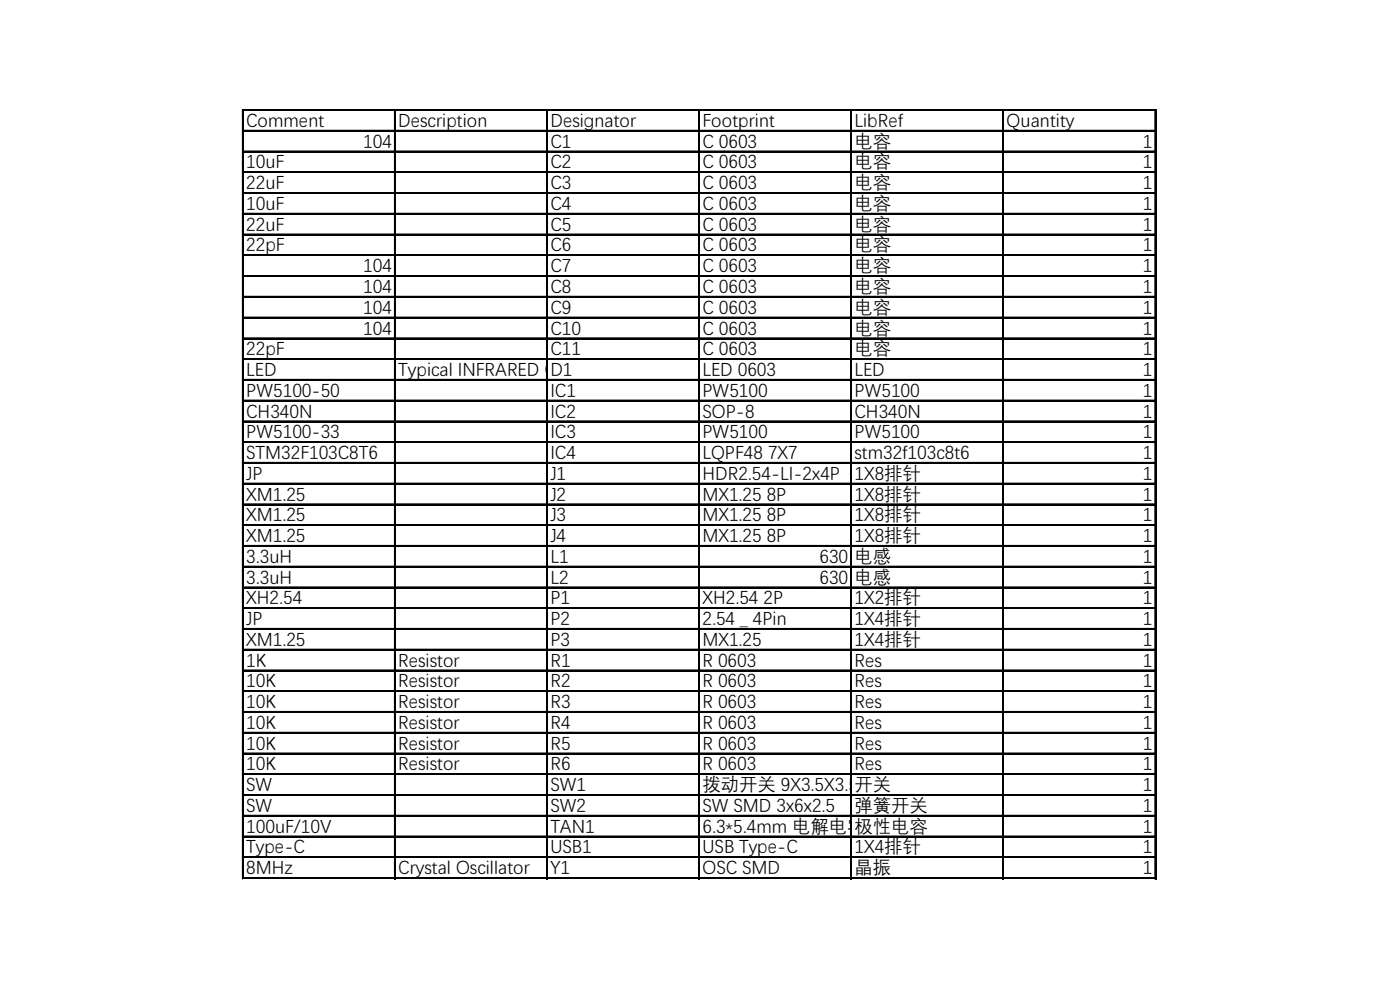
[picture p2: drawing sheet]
<svg xmlns="http://www.w3.org/2000/svg" width="297mm" height="210mm" viewBox="0 0 297 210" stroke-linecap="round" stroke-linejoin="round" font-family="sans-serif">
<defs><g id="words">
<g font-size="3.9">
<text x="52.2" y="26.7">Comment</text>
<text x="84.5" y="26.7">Description</text>
<text x="116.8" y="26.7">Designator</text>
<text x="149" y="26.7">Footprint</text>
<text x="181.3" y="26.7">LibRef</text>
<text x="213.6" y="26.7">Quantity</text>
<text x="52.2" y="35.5">10uF</text>
<text x="77.1" y="31.1">104</text>
<text x="116.8" y="31.1">C1</text>
<text x="116.8" y="35.5">C2</text>
<text x="149" y="31.1">C 0603</text>
<text x="149" y="35.5">C 0603</text>
<text x="181.3" y="31.1">电容</text>
<text x="181.3" y="35.5">电容</text>
<text x="242.4" y="31.1">1</text>
<text x="242.4" y="35.5">1</text>
<text x="52.2" y="39.9">22uF</text>
<text x="116.8" y="39.9">C3</text>
<text x="149" y="39.9">C 0603</text>
<text x="181.3" y="39.9">电容</text>
<text x="242.4" y="39.9">1</text>
<text x="52.2" y="44.3">10uF</text>
<text x="116.8" y="44.3">C4</text>
<text x="149" y="44.3">C 0603</text>
<text x="181.3" y="44.3">电容</text>
<text x="242.4" y="44.3">1</text>
<text x="52.2" y="48.7">22uF</text>
<text x="52.2" y="53.1">22pF</text>
<text x="116.8" y="48.7">C5</text>
<text x="116.8" y="53.1">C6</text>
<text x="149" y="48.7">C 0603</text>
<text x="149" y="53.1">C 0603</text>
<text x="181.3" y="48.7">电容</text>
<text x="181.3" y="53.1">电容</text>
<text x="242.4" y="48.7">1</text>
<text x="242.4" y="53.1">1</text>
<text x="77.1" y="57.5">104</text>
<text x="116.8" y="57.5">C7</text>
<text x="149" y="57.5">C 0603</text>
<text x="181.3" y="57.5">电容</text>
<text x="242.4" y="57.5">1</text>
<text x="77.1" y="61.9">104</text>
<text x="116.8" y="61.9">C8</text>
<text x="149" y="61.9">C 0603</text>
<text x="181.3" y="61.9">电容</text>
<text x="242.4" y="61.9">1</text>
<text x="77.1" y="66.4">104</text>
<text x="77.1" y="70.8">104</text>
<text x="116.8" y="66.4">C9</text>
<text x="116.8" y="70.8">C10</text>
<text x="149" y="66.4">C 0603</text>
<text x="149" y="70.8">C 0603</text>
<text x="181.3" y="66.4">电容</text>
<text x="181.3" y="70.8">电容</text>
<text x="242.4" y="66.4">1</text>
<text x="242.4" y="70.8">1</text>
<text x="52.2" y="75.2">22pF</text>
<text x="116.8" y="75.2">C11</text>
<text x="149" y="75.2">C 0603</text>
<text x="181.3" y="75.2">电容</text>
<text x="242.4" y="75.2">1</text>
<text x="52.2" y="79.6">LED</text>
<text x="52.2" y="84">PW5100-50</text>
<text x="84.5" y="79.6">Typical INFRARED GaAs LED</text>
<text x="116.8" y="79.6">D1</text>
<text x="116.8" y="84">IC1</text>
<text x="149" y="79.6">LED 0603</text>
<text x="149" y="84">PW5100</text>
<text x="181.3" y="79.6">LED</text>
<text x="181.3" y="84">PW5100</text>
<text x="242.4" y="79.6">1</text>
<text x="242.4" y="84">1</text>
<text x="52.2" y="88.4">CH340N</text>
<text x="116.8" y="88.4">IC2</text>
<text x="149" y="88.4">SOP-8</text>
<text x="181.3" y="88.4">CH340N</text>
<text x="242.4" y="88.4">1</text>
<text x="52.2" y="92.8">PW5100-33</text>
<text x="116.8" y="92.8">IC3</text>
<text x="149" y="92.8">PW5100</text>
<text x="181.3" y="92.8">PW5100</text>
<text x="242.4" y="92.8">1</text>
<text x="52.2" y="97.2">STM32F103C8T6</text>
<text x="52.2" y="101.6">JP</text>
<text x="116.8" y="97.2">IC4</text>
<text x="116.8" y="101.6">J1</text>
<text x="149" y="97.2">LQPF48 7X7</text>
<text x="149" y="101.6">HDR2.54-LI-2x4P</text>
<text x="181.3" y="97.2">stm32f103c8t6</text>
<text x="181.3" y="101.6">1X8排针</text>
<text x="242.4" y="97.2">1</text>
<text x="242.4" y="101.6">1</text>
<text x="52.2" y="106">XM1.25</text>
<text x="116.8" y="106">J2</text>
<text x="149" y="106">MX1.25 8P</text>
<text x="181.3" y="106">1X8排针</text>
<text x="242.4" y="106">1</text>
<text x="52.2" y="110.4">XM1.25</text>
<text x="116.8" y="110.4">J3</text>
<text x="149" y="110.4">MX1.25 8P</text>
<text x="181.3" y="110.4">1X8排针</text>
<text x="242.4" y="110.4">1</text>
<text x="52.2" y="114.8">XM1.25</text>
<text x="52.2" y="119.2">3.3uH</text>
<text x="116.8" y="114.8">J4</text>
<text x="116.8" y="119.2">L1</text>
<text x="149" y="114.8">MX1.25 8P</text>
<text x="173.8" y="119.2">630</text>
<text x="181.3" y="114.8">1X8排针</text>
<text x="181.3" y="119.2">电感</text>
<text x="242.4" y="114.8">1</text>
<text x="242.4" y="119.2">1</text>
<text x="52.2" y="123.6">3.3uH</text>
<text x="116.8" y="123.6">L2</text>
<text x="173.8" y="123.6">630</text>
<text x="181.3" y="123.6">电感</text>
<text x="242.4" y="123.6">1</text>
<text x="52.2" y="128">XH2.54</text>
<text x="116.8" y="128">P1</text>
<text x="149" y="128">XH2.54 2P</text>
<text x="181.3" y="128">1X2排针</text>
<text x="242.4" y="128">1</text>
<text x="52.2" y="132.4">JP</text>
<text x="52.2" y="136.8">XM1.25</text>
<text x="116.8" y="132.4">P2</text>
<text x="116.8" y="136.8">P3</text>
<text x="149" y="132.4">2.54 _ 4Pin</text>
<text x="149" y="136.8">MX1.25</text>
<text x="181.3" y="132.4">1X4排针</text>
<text x="181.3" y="136.8">1X4排针</text>
<text x="242.4" y="132.4">1</text>
<text x="242.4" y="136.8">1</text>
<text x="52.2" y="141.2">1K</text>
<text x="84.5" y="141.2">Resistor</text>
<text x="116.8" y="141.2">R1</text>
<text x="149" y="141.2">R 0603</text>
<text x="181.3" y="141.2">Res</text>
<text x="242.4" y="141.2">1</text>
<text x="52.2" y="145.6">10K</text>
<text x="84.5" y="145.6">Resistor</text>
<text x="116.8" y="145.6">R2</text>
<text x="149" y="145.6">R 0603</text>
<text x="181.3" y="145.6">Res</text>
<text x="242.4" y="145.6">1</text>
<text x="52.2" y="150">10K</text>
<text x="52.2" y="154.4">10K</text>
<text x="84.5" y="150">Resistor</text>
<text x="84.5" y="154.4">Resistor</text>
<text x="116.8" y="150">R3</text>
<text x="116.8" y="154.4">R4</text>
<text x="149" y="150">R 0603</text>
<text x="149" y="154.4">R 0603</text>
<text x="181.3" y="150">Res</text>
<text x="181.3" y="154.4">Res</text>
<text x="242.4" y="150">1</text>
<text x="242.4" y="154.4">1</text>
<text x="52.2" y="158.8">10K</text>
<text x="84.5" y="158.8">Resistor</text>
<text x="116.8" y="158.8">R5</text>
<text x="149" y="158.8">R 0603</text>
<text x="181.3" y="158.8">Res</text>
<text x="242.4" y="158.8">1</text>
<text x="52.2" y="163.2">10K</text>
<text x="52.2" y="167.6">SW</text>
<text x="84.5" y="163.2">Resistor</text>
<text x="116.8" y="163.2">R6</text>
<text x="116.8" y="167.6">SW1</text>
<text x="149" y="163.2">R 0603</text>
<text x="149" y="167.6">拨动开关 9X3.5X3.5 侧卧</text>
<text x="181.3" y="163.2">Res</text>
<text x="181.3" y="167.6">开关</text>
<text x="242.4" y="163.2">1</text>
<text x="242.4" y="167.6">1</text>
<text x="52.2" y="172">SW</text>
<text x="116.8" y="172">SW2</text>
<text x="149" y="172">SW SMD 3x6x2.5</text>
<text x="181.3" y="172">弹簧开关</text>
<text x="242.4" y="172">1</text>
<text x="52.2" y="176.4">100uF/10V</text>
<text x="116.8" y="176.4">TAN1</text>
<text x="149" y="176.4">6.3*5.4mm 电解电容</text>
<text x="181.3" y="176.4">极性电容</text>
<text x="242.4" y="176.4">1</text>
<text x="52.2" y="180.8">Type-C</text>
<text x="52.2" y="185.2">8MHz</text>
<text x="84.5" y="185.2">Crystal Oscillator</text>
<text x="116.8" y="180.8">USB1</text>
<text x="116.8" y="185.2">Y1</text>
<text x="149" y="180.8">USB Type-C</text>
<text x="149" y="185.2">OSC SMD</text>
<text x="181.3" y="180.8">1X4排针</text>
<text x="181.3" y="185.2">晶振</text>
<text x="242.4" y="180.8">1</text>
<text x="242.4" y="185.2">1</text>
</g>
</g></defs>
<g fill="none" stroke="#000" stroke-width=".21">
<path d="M51.4 23.2v163.2M51.8 23.2h193.5M51.8 27.6h193.5M51.8 32h193.5M51.8 36.4h193.5M83.7 23.6v162.8M115.9 23.6v162.8M148.2 23.6v162.8M180.5 23.6v162.8M212.7 23.6v162.8M245 23.6v162.8M51.8 40.8h193.5"/>
<path d="M51.8 45.2h193.5M51.8 49.6h193.5M51.8 54h193.5M51.8 58.4h193.5M51.8 62.9h193.5M51.8 67.3h193.5M51.8 71.7h193.5M51.8 76.1h193.5M51.8 80.5h193.5M51.8 84.9h193.5M51.8 89.3h193.5M51.8 93.7h193.5"/>
<path d="M51.8 98.1h193.5M51.8 102.5h193.5M51.8 106.9h193.5M51.8 111.3h193.5M51.8 115.7h193.5M51.8 120.1h193.5M51.8 124.5h193.5M51.8 128.9h193.5M51.8 133.3h193.5M51.8 137.7h193.5M51.8 142.1h193.5M51.8 146.5h193.5"/>
<path d="M51.8 150.9h193.5M51.8 155.3h193.5M51.8 159.7h193.5M51.8 164.1h193.5M51.8 168.5h193.5M51.8 172.9h193.5M51.8 177.3h193.5M51.8 181.7h193.5M51.8 186.2h193.5"/>
</g>
<g fill="none" stroke="#000" stroke-width=".34">
<path d="M51.6 23.2v163.3M51.7 23.4h193.6M51.7 27.8h193.6M51.7 32.2h193.6M51.7 36.6h193.6M83.8 23.5v163M116.1 23.5v163M148.4 23.5v163M180.6 23.5v163M212.9 23.5v163M245.1 23.5v163M51.7 41h193.6"/>
<path d="M51.7 45.4h193.6M51.7 49.8h193.6M51.7 54.2h193.6M51.7 58.6h193.6M51.7 63h193.6M51.7 67.4h193.6M51.7 71.8h193.6M51.7 76.2h193.6M51.7 80.6h193.6M51.7 85h193.6M51.7 89.4h193.6M51.7 93.8h193.6"/>
<path d="M51.7 98.2h193.6M51.7 102.6h193.6M51.7 107h193.6M51.7 111.4h193.6M51.7 115.8h193.6M51.7 120.3h193.6M51.7 124.7h193.6M51.7 129.1h193.6M51.7 133.5h193.6M51.7 137.9h193.6M51.7 142.3h193.6M51.7 146.7h193.6"/>
<path d="M51.7 151.1h193.6M51.7 155.5h193.6M51.7 159.9h193.6M51.7 164.3h193.6M51.7 168.7h193.6M51.7 173.1h193.6M51.7 177.5h193.6M51.7 181.9h193.6M51.7 186.3h193.6"/>
</g>
<use href="#words"/>
</svg>
